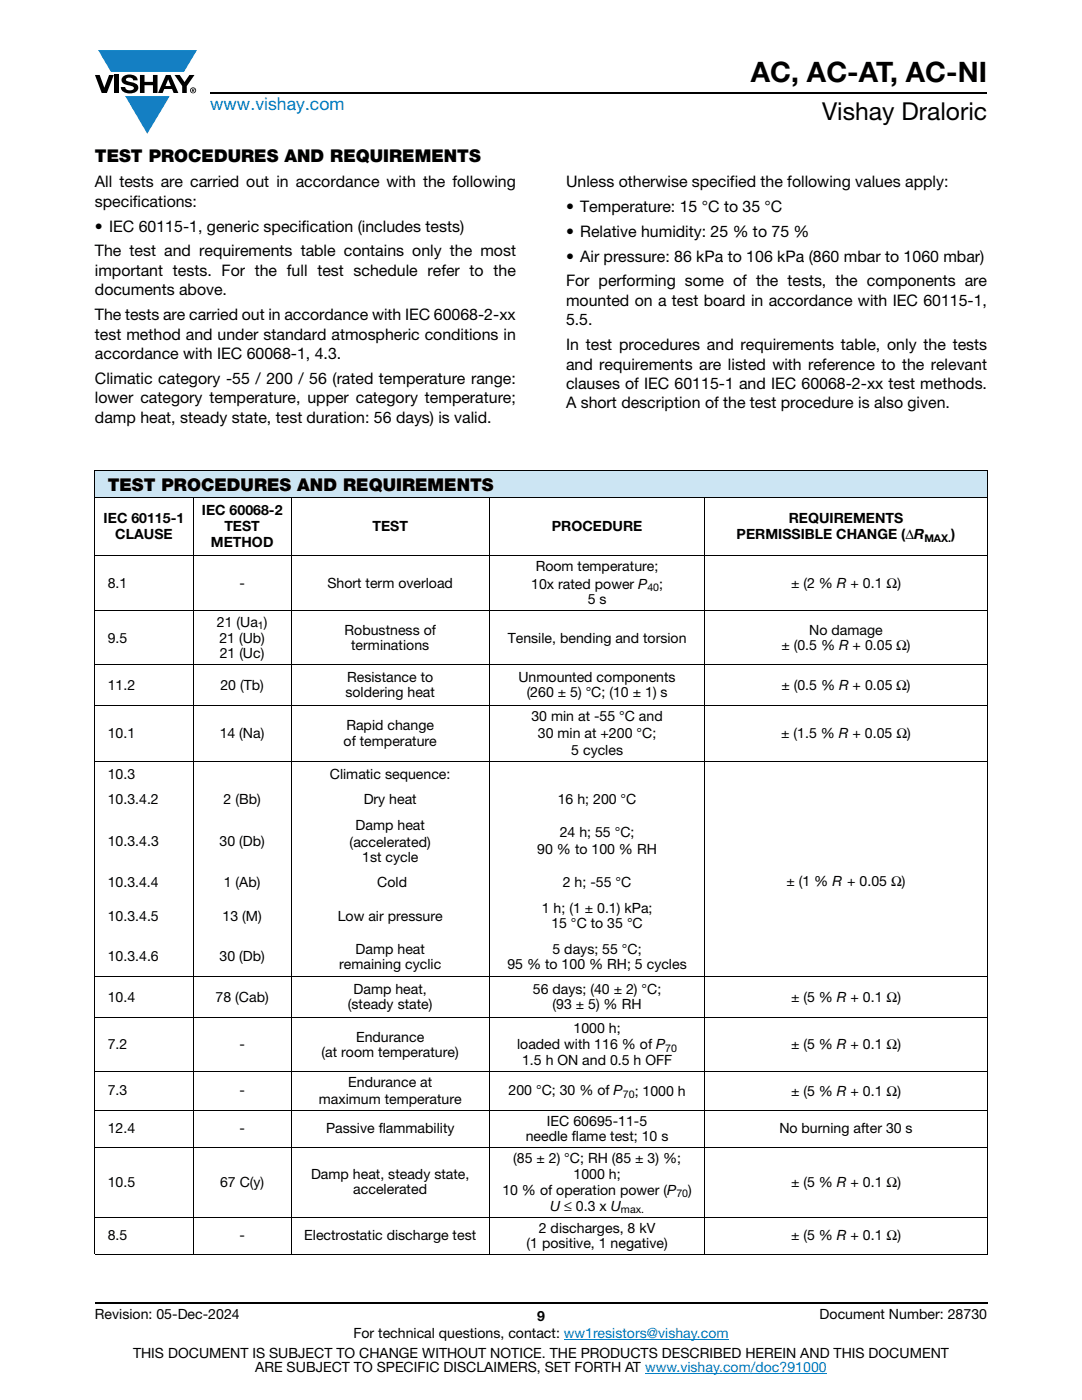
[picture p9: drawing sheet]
<svg xmlns="http://www.w3.org/2000/svg" width="216mm" height="279mm" viewBox="0 0 216 279" stroke-linecap="round" stroke-linejoin="round" font-family="sans-serif">
<defs><g id="words">
<text font-size="5.6" x="149.8" y="16.4">AC, AC-AT, AC-NI</text>
<text font-size="4.9" x="164" y="24">Vishay Draloric</text>
<text font-size="3.5" fill="#007ec4" x="42" y="21.9">www.vishay.com</text>
<g font-size="3.5">
<text x="18.9" y="32.3">TEST PROCEDURES AND REQUIREMENTS</text>
<text x="21.5" y="98">TEST PROCEDURES AND REQUIREMENTS</text>
</g>
<g font-size="3.2">
<text x="18.9" y="37.4">All tests are carried out in accordance with the following</text>
<text x="18.9" y="41.3">specifications:</text>
<text x="112.9" y="37.4">Unless otherwise specified the following values apply:</text>
<text x="18.9" y="46.2">• IEC 60115-1, generic specification (includes tests)</text>
<text x="112.9" y="42.3">• Temperature: 15 °C to 35 °C</text>
<text x="112.9" y="47.3">• Relative humidity: 25 % to 75 %</text>
<text x="18.9" y="51.2">The test and requirements table contains only the most</text>
<text x="112.9" y="52.2">• Air pressure: 86 kPa to 106 kPa (860 mbar to 1060 mbar)</text>
<text x="18.9" y="58.9">documents above.</text>
<text x="18.9" y="55">important tests. For the full test schedule refer to the</text>
<text x="112.9" y="57.1">For performing some of the tests, the components are</text>
<text x="18.9" y="63.9">The tests are carried out in accordance with IEC 60068-2-xx</text>
<text x="112.9" y="64.9">5.5.</text>
<text x="112.9" y="61">mounted on a test board in accordance with IEC 60115-1,</text>
<text x="18.9" y="67.8">test method and under standard atmospheric conditions in</text>
<text x="18.9" y="71.6">accordance with IEC 60068-1, 4.3.</text>
<text x="112.9" y="69.9">In test procedures and requirements table, only the tests</text>
<text x="18.9" y="76.6">Climatic category -55 / 200 / 56 (rated temperature range:</text>
<text x="112.9" y="73.7">and requirements are listed with reference to the relevant</text>
<text x="112.9" y="77.6">clauses of IEC 60115-1 and IEC 60068-2-xx test methods.</text>
<text x="18.9" y="80.5">lower category temperature, upper category temperature;</text>
<text x="112.9" y="81.5">A short description of the test procedure is also given.</text>
<text x="18.9" y="84.3">damp heat, steady state, test duration: 56 days) is valid.</text>
</g>
<g font-size="2.8">
<text x="20.7" y="104.4">IEC 60115-1</text>
<text x="23" y="107.6">CLAUSE</text>
<text x="40.3" y="102.8">IEC 60068-2</text>
<text x="44.8" y="106">TEST</text>
<text x="74.3" y="106">TEST</text>
<text x="110.1" y="106">PROCEDURE</text>
<text x="147" y="107.6">PERMISSIBLE CHANGE (ΔR</text>
<text x="157.4" y="104.4">REQUIREMENTS</text>
<text x="189.8" y="107.6">)</text>
<text x="42.1" y="109.2">METHOD</text>
<text x="106.9" y="113.9">Room temperature;</text>
<text x="21.5" y="117.3">8.1</text>
<text x="47.8" y="117.3">-</text>
<text x="65.3" y="117.3">Short term overload</text>
<text x="106" y="117.5">10x rated power P</text>
<text x="131.5" y="117.5">;</text>
<text x="157.8" y="117.3">± (2 % R + 0.1 Ω)</text>
<text x="43.3" y="125.1">21 (Ua )</text>
<text x="117.3" y="120.6">5 s</text>
<text x="21.5" y="128.2">9.5</text>
<text x="43.8" y="128.2">21 (Ub)</text>
<text x="43.9" y="131.4">21 (Uc)</text>
<text x="68.7" y="126.7">Robustness of</text>
<text x="70.1" y="129.7">terminations</text>
<text x="101.3" y="128.2">Tensile, bending and torsion</text>
<text x="155.9" y="129.8">± (0.5 % R + 0.05 Ω)</text>
<text x="161.5" y="126.6">No damage</text>
<text x="21.5" y="137.7">11.2</text>
<text x="44" y="137.7">20 (Tb)</text>
<text x="69.3" y="136.2">Resistance to</text>
<text x="103.4" y="136.2">Unmounted components</text>
<text x="155.9" y="137.7">± (0.5 % R + 0.05 Ω)</text>
<text x="68.9" y="139.1">soldering heat</text>
<text x="105.1" y="139.1">(260 ± 5) °C; (10 ± 1) s</text>
<text x="106" y="143.9">30 min at -55 °C and</text>
<text x="21.5" y="147.3">10.1</text>
<text x="43.8" y="147.3">14 (Na)</text>
<text x="68.6" y="149">of temperature</text>
<text x="69.1" y="145.6">Rapid change</text>
<text x="107.3" y="147.3">30 min at +200 °C;</text>
<text x="155.9" y="147.3">± (1.5 % R + 0.05 Ω)</text>
<text x="21.5" y="155.4">10.3</text>
<text x="65.8" y="155.4">Climatic sequence:</text>
<text x="114" y="150.6">5 cycles</text>
<text x="21.5" y="160.5">10.3.4.2</text>
<text x="44.6" y="160.5">2 (Bb)</text>
<text x="72.6" y="160.5">Dry heat</text>
<text x="111.3" y="160.5">16 h; 200 °C</text>
<text x="70.9" y="165.6">Damp heat</text>
<text x="111.7" y="167.1">24 h; 55 °C;</text>
<text x="21.5" y="168.8">10.3.4.3</text>
<text x="43.8" y="168.8">30 (Db)</text>
<text x="69.8" y="169">(accelerated)</text>
<text x="72.3" y="172">1st cycle</text>
<text x="107.2" y="170.5">90 % to 100 % RH</text>
<text x="21.5" y="177.1">10.3.4.4</text>
<text x="44.7" y="177.1">1 (Ab)</text>
<text x="75.3" y="177.1">Cold</text>
<text x="112.3" y="177.1">2 h; -55 °C</text>
<text x="156.9" y="176.9">± (1 % R + 0.05 Ω)</text>
<text x="21.5" y="183.7">10.3.4.5</text>
<text x="44.4" y="183.7">13 (M)</text>
<text x="67.4" y="183.7">Low air pressure</text>
<text x="108.1" y="182.2">1 h; (1 ± 0.1) kPa;</text>
<text x="110" y="185.2">15 °C to 35 °C</text>
<text x="21.5" y="191.8">10.3.4.6</text>
<text x="43.8" y="191.8">30 (Db)</text>
<text x="70.9" y="190.3">Damp heat</text>
<text x="110.3" y="190.3">5 days; 55 °C;</text>
<text x="67.7" y="193.3">remaining cyclic</text>
<text x="101.3" y="193.3">95 % to 100 % RH; 5 cycles</text>
<text x="21.5" y="199.9">10.4</text>
<text x="43" y="199.9">78 (Cab)</text>
<text x="69.4" y="201.4">(steady state)</text>
<text x="70.5" y="198.4">Damp heat,</text>
<text x="106.3" y="198.4">56 days; (40 ± 2) °C;</text>
<text x="110.3" y="201.4">(93 ± 5) % RH</text>
<text x="157.8" y="199.9">± (5 % R + 0.1 Ω)</text>
<text x="21.5" y="209.4">7.2</text>
<text x="47.8" y="209.4">-</text>
<text x="71.1" y="207.9">Endurance</text>
<text x="103.2" y="209.4">loaded with 116 % of P</text>
<text x="114.4" y="206.2">1000 h;</text>
<text x="157.8" y="209.4">± (5 % R + 0.1 Ω)</text>
<text x="64.2" y="210.9">(at room temperature)</text>
<text x="104.2" y="212.5">1.5 h ON and 0.5 h OFF</text>
<text x="21.5" y="218.6">7.3</text>
<text x="47.8" y="218.6">-</text>
<text x="63.6" y="220.3">maximum temperature</text>
<text x="69.5" y="217">Endurance at</text>
<text x="101.5" y="218.6">200 °C; 30 % of P</text>
<text x="126.6" y="218.6">; 1000 h</text>
<text x="157.8" y="218.6">± (5 % R + 0.1 Ω)</text>
<text x="21.5" y="226.2">12.4</text>
<text x="47.8" y="226.2">-</text>
<text x="65.1" y="226.2">Passive flammability</text>
<text x="104.9" y="227.7">needle flame test; 10 s</text>
<text x="109.1" y="224.7">IEC 60695-11-5</text>
<text x="155.5" y="226.2">No burning after 30 s</text>
<text x="102.4" y="232.1">(85 ± 2) °C; RH (85 ± 3) %;</text>
<text x="21.5" y="236.9">10.5</text>
<text x="43.9" y="236.9">67 C(y)</text>
<text x="62.1" y="235.4">Damp heat, steady state,</text>
<text x="70.5" y="238.4">accelerated</text>
<text x="100.2" y="238.5">10 % of operation power (P</text>
<text x="114.4" y="235.3">1000 h;</text>
<text x="137.3" y="238.5">)</text>
<text x="157.8" y="236.9">± (5 % R + 0.1 Ω)</text>
<text x="109.8" y="241.6">U ≤ 0.3 x U</text>
<text x="21.5" y="247.5">8.5</text>
<text x="47.8" y="247.5">-</text>
<text x="60.7" y="247.5">Electrostatic discharge test</text>
<text x="105.1" y="249">(1 positive, 1 negative)</text>
<text x="107.5" y="246.1">2 discharges, 8 kV</text>
<text x="157.8" y="247.5">± (5 % R + 0.1 Ω)</text>
<text x="18.9" y="263.3">Revision: 05-Dec-2024</text>
<text x="107.2" y="263.6">9</text>
<text x="163.6" y="263.3">Document Number: 28730</text>
<text x="70.5" y="267.1">For technical questions, contact: ww1resistors@vishay.com</text>
<text x="26.5" y="271">THIS DOCUMENT IS SUBJECT TO CHANGE WITHOUT NOTICE. THE PRODUCTS DESCRIBED HEREIN AND THIS DOCUMENT</text>
<text x="50.9" y="273.8">ARE SUBJECT TO SPECIFIC DISCLAIMERS, SET FORTH AT www.vishay.com/doc?91000</text>
</g>
<g font-size="2.1">
<text x="184.4" y="108.1">MAX.</text>
<text x="129.2" y="118">40</text>
<text x="51.5" y="125.6">1</text>
<text x="132.8" y="209.9">70</text>
<text x="124.3" y="219.1">70</text>
<text x="135" y="239">70</text>
<text x="123.9" y="242.1">max.</text>
</g>
</g></defs>
<g fill="#147fc3">
<path d="M19.6 10h19.7l-2.6 4.3h-1.1h-13.5z"/>
<path d="M25 19.2h8.9l-4.5 7.5z"/>
</g>
<g fill="#000">
<path d="M18.9 15h1l.9 2.5 1-2.5h.9l-1.4 3.6h-1zM22.9 15h.9v3.6h-.9zM24.6 15.3a2.1 2.1 0 0 1 2.8 .3l.1 .4h-.9a.79 .79 0 0 0-.7-.5 .79 .79 0 0 0-.8 .4l.3 .3 1 .2a1.08 1.08 0 0 1 1.2 1 1.08 1.08 0 0 1-1.1 1.2 1.73 1.73 0 0 1-2.4-1.2h.9a.96 .96 0 0 0 .8 .6 .96 .96 0 0 0 .9-.4 1.31 1.31 0 0 0-1.2-.6 1.03 1.03 0 0 1-1.1-.6 1.03 1.03 0 0 1 .2-1.1zM27.9 15h.9v1.3h1.7v-1.3h.9v3.6h-.9v-1.6h-1.7v1.6h-.9zM34.8 15h1.1l.9 1.4 1-1.4h1l-1.5 2.2v1.4h-.9v-1.4z"/>
<path d="M33.6 15.9l.5 1.3h-1.1zM33.1 15l-1.6 3.6h1l.3-.8h1.5l.3 .8h1l-1.6-3.6z"/>
<path d="M38.4 17.8h.2v.2h-.2zM38.3 17.7v.7h.1v-.3l.4 .3-.2-.3 .2-.2-.1-.2z"/>
<path d="M38.1 18a.46 .46 0 0 1 .9 0 .46 .46 0 0 1-.9 0zM37.9 18a.6 .6 0 0 0 1.2 0 .6 .6 0 0 0-1.2 0z"/>
</g>
<path d="M42 18.6h155M18.9 260h178.1" fill="none" stroke="#000" stroke-width=".36"/>
<path d="M112.5 267.3h32.9M128.7 274h36.3" fill="none" stroke="#007ec4" stroke-width=".2"/>
<path d="M18.9 93.9h178.1v5.5h-178.1z" fill="#cce5f3"/>
<g fill="none" stroke="#000" stroke-width=".2">
<path d="M18.9 93.9h178.1M18.9 99.4h178.1M18.9 93.9v156.4M38.5 99.3v151.1M58.1 99.3v151.1M97.6 99.3v151.1M140.7 99.3v151.1M197 93.9v156.4M18.9 110.8h178.1M18.9 121.9h178.1M18.9 132.7h178.1M18.9 140.8h178.1"/>
<path d="M18.9 151.9h178.1M18.9 195h178.1M18.9 203.1h178.1M18.9 213.8h178.1M18.9 221.6h178.1M18.9 229h178.1M18.9 242.9h178.1M18.9 250.3h178.1"/>
</g>
<use href="#words"/>
</svg>
